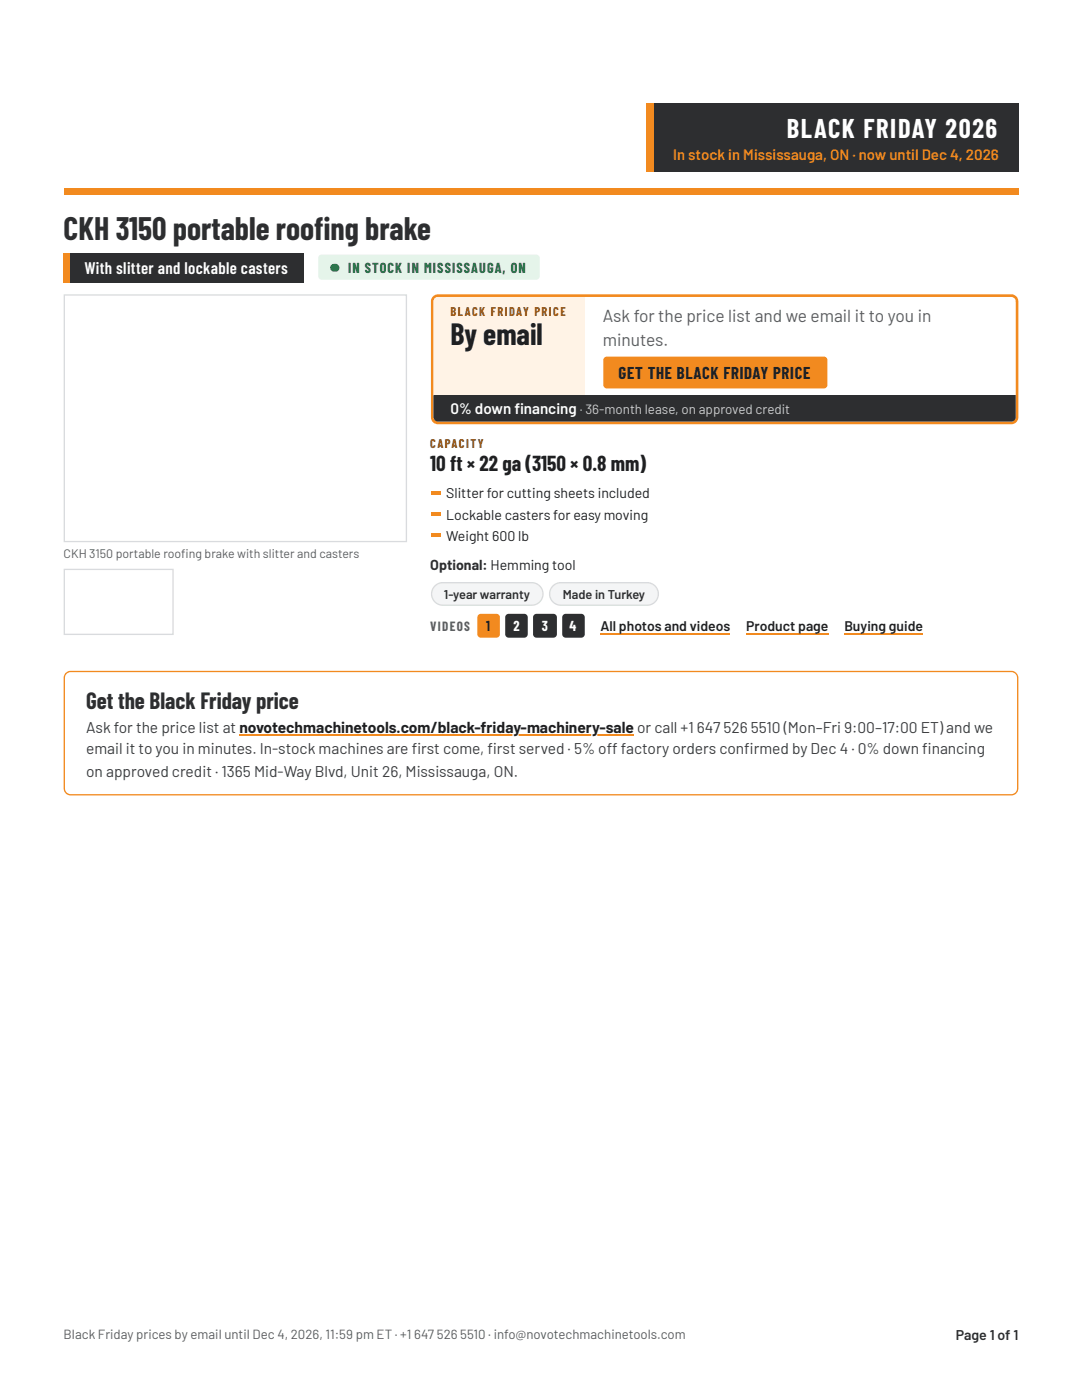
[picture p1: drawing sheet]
<svg xmlns="http://www.w3.org/2000/svg" width="216mm" height="279mm" viewBox="0 0 216 279" stroke-linecap="round" stroke-linejoin="round" font-family="sans-serif">
<defs><g id="words">
<g font-size="6.3" fill="#2d2e30">
<text x="12.7" y="47.9">CKH 3150 portable roofng brake</text>
<text x="62.7" y="47.9">i</text>
</g>
<text font-size="6" fill="#1f2022" x="89.9" y="68.8">By email</text>
<text font-size="5.3" fill="#fff" x="157" y="27.5">BLACK FRIDAY 2026</text>
<text font-size="4.6" fill="#2d2e30" x="17.2" y="141.6">Get the Black Friday price</text>
<text font-size="4.2" fill="#1f2022" x="85.9" y="93.9">10 ft × 22 ga (3150 × 0.8 mm)</text>
<g font-size="3.5" fill="#5a5d62">
<text x="120.3" y="64.3">Ask for the price list and we email it to you in</text>
<text x="120.3" y="69.1">minutes.</text>
</g>
<text font-size="3.3" fill="#fff" x="16.8" y="54.8">With slitter and lockable casters</text>
<text font-size="3.3" fill="#1f2022" x="123.4" y="75.7">GET THE BLACK FRIDAY PRICE</text>
<g font-size="3.1" fill="#3b3d40">
<text x="17.2" y="146.3">Ask for the price list at novotechmachinetools.com/black-friday-machinery-sale or call +1</text>
<text x="139.1" y="146.3">647</text>
<text x="144.4" y="146.3">526</text>
<text x="149.8" y="146.3">5510 (Mon–Fri 9:00–17:00 ET) and we</text>
<text x="17.2" y="150.5">email it to you in minutes. In-stock machines are frst come, frst served · 5% off factory orders confrmed by Dec 4 · 0% down fnancing</text>
<text x="17.2" y="155">on approved credit · 1365 Mid-Way Blvd, Unit 26, Mississauga, ON.</text>
<text x="82.2" y="150.5">i</text>
<text x="97.3" y="150.5">i</text>
<text x="148.5" y="150.5">i</text>
<text x="184" y="150.5">i</text>
</g>
<text font-size="3" fill="#f28a1f" x="134.3" y="32">In stock in Mississauga, ON · now until Dec 4, 2026</text>
<g font-size="3" fill="#fff">
<text x="89.9" y="82.5">0% down fnancing</text>
<text x="102.6" y="82.5">i</text>
</g>
<text font-size="2.8" fill="#17663a" x="69.5" y="54.5">IN STOCK IN MISSISSAUGA, ON</text>
<g font-size="2.8" fill="#1f2022">
<text x="89" y="99.5">Slitter for cutting sheets included</text>
<text x="89" y="103.7">Lockable casters for easy moving</text>
<text x="89" y="107.9">Weight 600 lb</text>
<text x="97" y="125.9">1</text>
<text x="119.8" y="125.9">All photos and videos</text>
<text x="148.9" y="125.9">Product page</text>
<text x="168.5" y="125.9">Buying guide</text>
</g>
<g font-size="2.8" fill="#2d2e30">
<text x="85.9" y="113.8">Optional: Hemming tool</text>
<text x="190.7" y="267.5">Page 1 of 1</text>
</g>
<g font-size="2.8" fill="#fff">
<text x="102.4" y="125.9">2</text>
<text x="108.1" y="125.9">3</text>
<text x="113.7" y="125.9">4</text>
</g>
<text font-size="2.7" fill="#c9cbcf" x="115.7" y="82.5">· 36-month lease, on approved credit</text>
<g font-size="2.6" fill="#5a5d62">
<text x="85.9" y="125.9">VIDEOS</text>
<text x="12.7" y="267.2">Black Friday prices by email until Dec 4, 2026, 11:59 pm ET · +1 647</text>
<text x="87.2" y="267.2">526</text>
<text x="91.8" y="267.2">5510 · info@novotechmachinetools.com</text>
</g>
<g font-size="2.5" fill="#8a4a0e">
<text x="89.9" y="63">BLACK FRIDAY PRICE</text>
<text x="85.9" y="89.4">CAPACITY</text>
</g>
<g font-size="2.5" fill="#5a5d62">
<text x="12.7" y="111.4">CKH 3150 portable roofng brake with slitter and casters</text>
<text x="36.2" y="111.4">i</text>
</g>
<g font-size="2.5" fill="#2d2e30">
<text x="88.6" y="119.6">1-year warranty</text>
<text x="112.3" y="119.6">Made in Turkey</text>
</g>
</g></defs>
<path d="M12.7 37.6h190.5v1.3h-190.5z" fill="#f28a1f"/>
<path d="M13.2 134.4l.9-.4h187.7a1.28 1.28 0 0 1 1.3 1.3v22a1.28 1.28 0 0 1-1.3 1.3h-187.7a1.28 1.28 0 0 1-1.3-1.3v-22z" fill="none" stroke="#f28a1f" stroke-width=".26"/>
<path d="M128.9 20.6h74.3v13.8h-74.3z" fill="#2d2e30"/>
<path d="M128.9 20.6h1.5v13.8h-1.5z" fill="#f28a1f"/>
<path d="M12.7 50.5h47.9v5.9h-47.9z" fill="#2d2e30"/>
<path d="M12.7 50.5h1.3v5.9h-1.3z" fill="#f28a1f"/>
<path d="M63.7 51l.5-.2h42.8a.71 .71 0 0 1 .7 .7v3.6a.71 .71 0 0 1-.7 .7h-42.8a.71 .71 0 0 1-.7-.7v-3.6z" fill="#e5f4ea"/>
<path d="M66.1 52.9a.88 .88 0 0 1 1.4-.1 .88 .88 0 0 1-.3 1.4 .87 .87 0 0 1-1.1-.2 .87 .87 0 0 1 0-1.1z" fill="#1f9d55"/>
<path d="M12.7 58.7h68.5v49.5h-68.5z" fill="#fff"/>
<path d="M12.8 58.9h68.3v49.2h-68.3z" fill="none" stroke="#d9dbde" stroke-width=".26"/>
<path d="M12.7 113.5h22v13.2h-22z" fill="#fff"/>
<path d="M12.8 113.6h21.7v13h-21.7z" fill="none" stroke="#d9dbde" stroke-width=".26"/>
<path d="M86.6 59.3l.8-.3h114.4a1.15 1.15 0 0 1 1.1 1.1v23.2a1.15 1.15 0 0 1-1.1 1.1h-114.4a1.15 1.15 0 0 1-1.1-1.1v-23.2z" fill="none" stroke="#f28a1f" stroke-width=".53"/>
<path d="M86.5 59.3h30.2v19.5h-30.2z" fill="#fff3e6"/>
<path d="M120.6 71.4l.5-.2h43.3a.71 .71 0 0 1 .7 .7v4.9a.71 .71 0 0 1-.7 .7h-43.3a.71 .71 0 0 1-.7-.7v-4.9z" fill="#f28a1f"/>
<path d="M86.5 78.8h116.2v5.3h-116.2z" fill="#2d2e30"/>
<path d="M86.8 116.9a2.25 2.25 0 0 1 1.6-.6h17.7a2.25 2.25 0 0 1 2.2 2.2 2.25 2.25 0 0 1-2.2 2.3h-17.7a2.25 2.25 0 0 1-2.1-1.4 2.25 2.25 0 0 1 .5-2.5z" fill="#f4f5f6"/>
<path d="M86.8 116.9a2.25 2.25 0 0 1 1.6-.6h17.7a2.25 2.25 0 0 1 2.2 2.2 2.25 2.25 0 0 1-2.2 2.3h-17.7a2.25 2.25 0 0 1-2.1-1.4 2.25 2.25 0 0 1 .5-2.5z" fill="none" stroke="#d9dbde" stroke-width=".26"/>
<path d="M110.3 116.9a2.25 2.25 0 0 1 1.6-.6h17.2a2.25 2.25 0 0 1 2.3 2.2 2.25 2.25 0 0 1-2.3 2.3h-17.2a2.25 2.25 0 0 1-2.1-1.4 2.25 2.25 0 0 1 .5-2.5z" fill="#f4f5f6"/>
<path d="M110.3 116.9a2.25 2.25 0 0 1 1.6-.6h17.2a2.25 2.25 0 0 1 2.3 2.2 2.25 2.25 0 0 1-2.3 2.3h-17.2a2.25 2.25 0 0 1-2.1-1.4 2.25 2.25 0 0 1 .5-2.5z" fill="none" stroke="#d9dbde" stroke-width=".26"/>
<path d="M95.5 122.7l.5-.2h3a.71 .71 0 0 1 .7 .7v3.4a.71 .71 0 0 1-.7 .7h-3a.71 .71 0 0 1-.8-.7v-3.4z" fill="#f28a1f"/>
<g fill="#2d2e30">
<path d="M101 122.7l.5-.2h3.1a.71 .71 0 0 1 .7 .7v3.4a.71 .71 0 0 1-.7 .7h-3.1a.71 .71 0 0 1-.7-.7v-3.4z"/>
<path d="M106.6 122.7l.5-.2h3.3a.71 .71 0 0 1 .7 .7v3.4a.71 .71 0 0 1-.7 .7h-3.3a.71 .71 0 0 1-.7-.7v-3.4z"/>
<path d="M112.4 122.7l.5-.2h3.1a.71 .71 0 0 1 .7 .7v3.4a.71 .71 0 0 1-.7 .7h-3.1a.71 .71 0 0 1-.7-.7v-3.4z"/>
</g>
<path d="M119.8 126.6h25.9M148.9 126.6h16.4M168.5 126.6h15.7M47.8 146.7h78.7" fill="none" stroke="#f28a1f" stroke-width=".26"/>
<g fill="#f28a1f">
<path d="M86 97.9h1.8v.8h-1.8z"/>
<path d="M86 102.1h1.8v.8h-1.8z"/>
<path d="M86 106.4h1.8v.8h-1.8z"/>
</g>
<use href="#words"/>
</svg>
